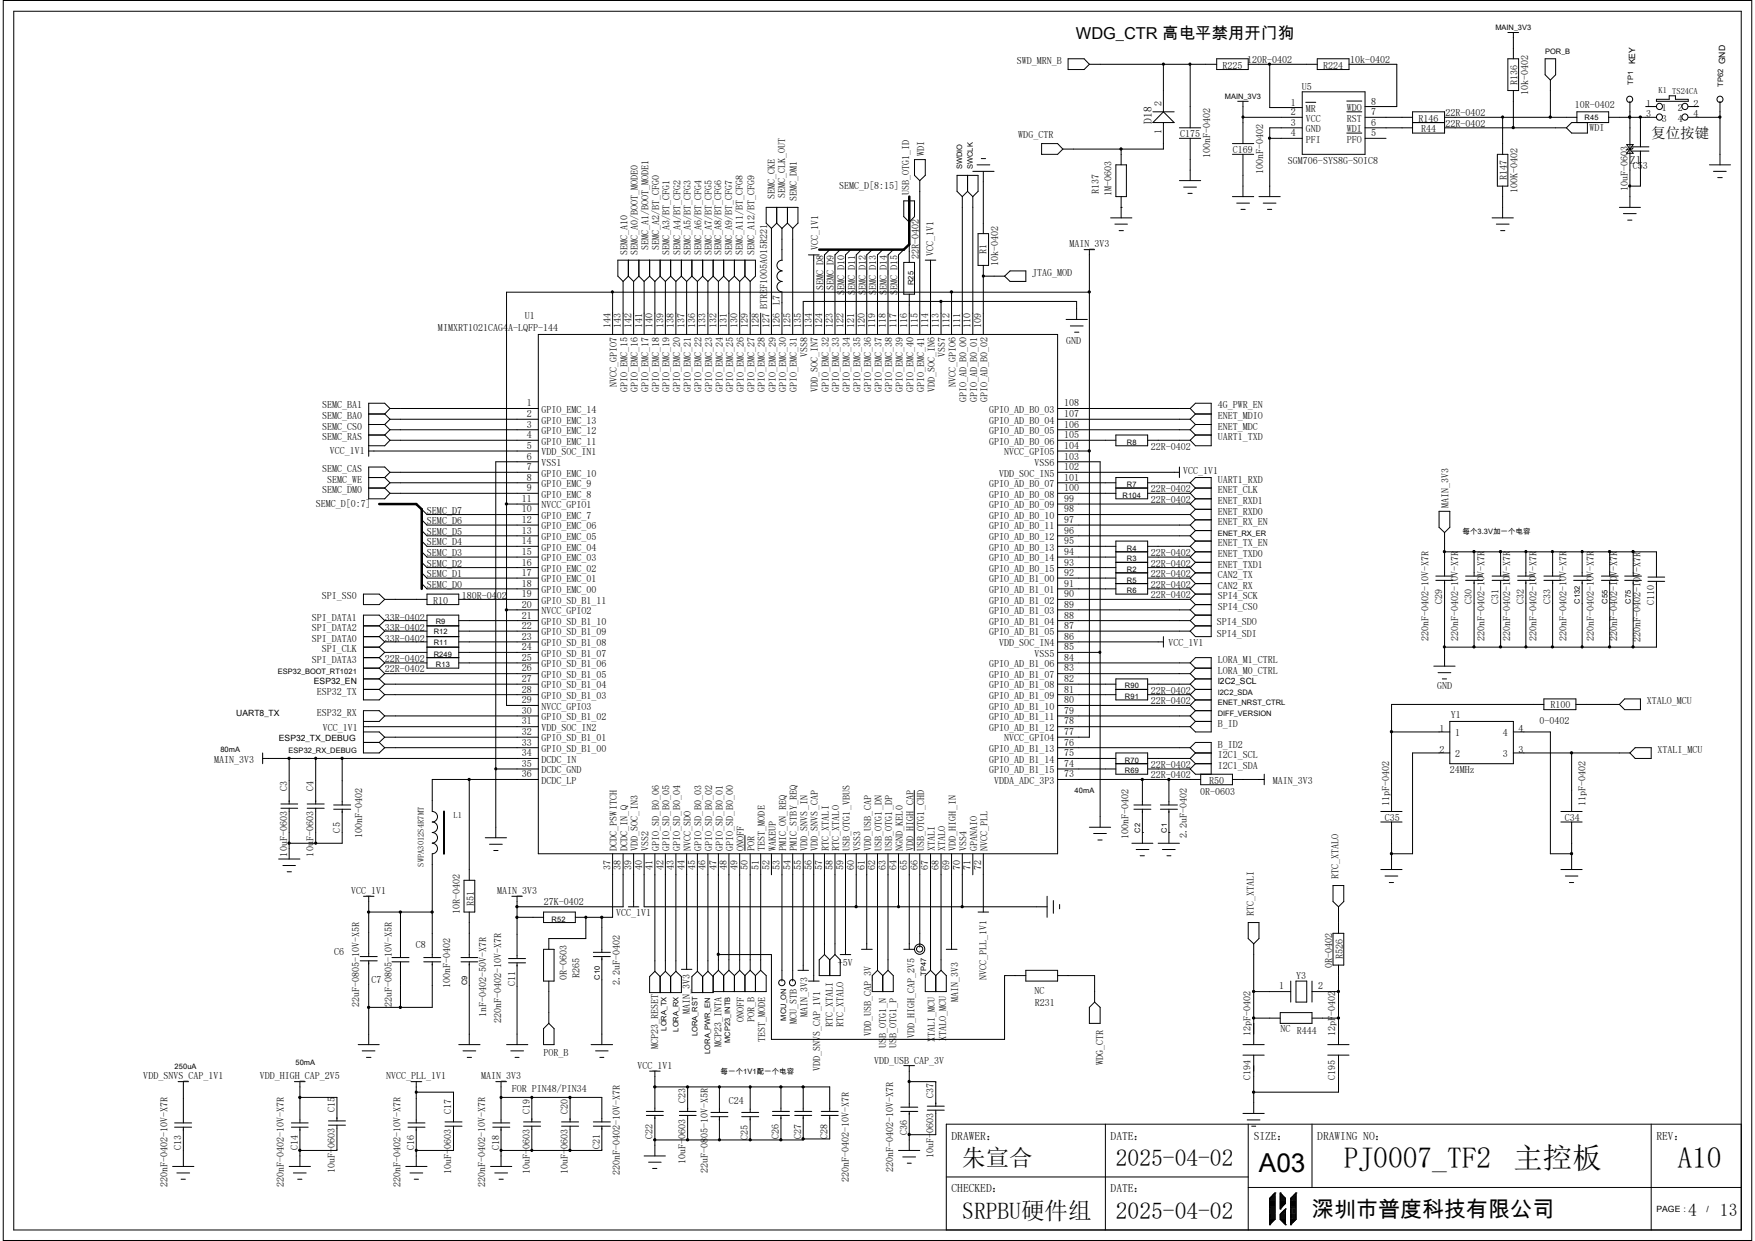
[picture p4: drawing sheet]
<svg xmlns="http://www.w3.org/2000/svg" width="297mm" height="210mm" viewBox="0 0 297 210" stroke-linecap="round" stroke-linejoin="round" font-family="sans-serif">
<defs><g id="words">
<g font-size="5">
<text x="227.4" y="197.7">PJ0007_TF2</text>
<text x="256.1" y="197.7">主控板</text>
<text x="283.9" y="197.7">A10</text>
</g>
<text font-size="4.4" x="213.1" y="198.3">A03</text>
<g font-size="4">
<text x="162.9" y="197.3">朱宣合</text>
<text x="188.8" y="197.3">2025-04-02</text>
<text x="162.9" y="206.3">SRPBU硬件组</text>
<text x="188.8" y="206.3">2025-04-02</text>
</g>
<text font-size="3.7" x="222" y="206">深圳市普度科技有限公司</text>
<g font-size="3">
<text x="285.7" y="205.9">4</text>
<text x="291.1" y="205.9">13</text>
</g>
<text font-size="2.8" x="182.1" y="6.5">WDG_CTR 高电平禁用开门狗</text>
<text font-size="2.5" x="279.4" y="23.4">复位按键</text>
<g font-size="1.9">
<text x="194.9" y="20.9" transform="rotate(-90 194.9 20.9)">D18</text>
<text x="275.8" y="27.8">Z1</text>
<text x="161" y="192.9">DRAWER：</text>
<text x="188" y="192.9">DATE：</text>
<text x="212.2" y="192.9">SIZE：</text>
<text x="222.9" y="192.9">DRAWING NO：</text>
<text x="280.3" y="192.9">REV：</text>
<text x="161" y="201.8">CHECKED：</text>
<text x="188" y="201.8">DATE：</text>
</g>
<g font-size="1.7">
<text x="172.1" y="10.9">SWD_MRN_B</text>
<text x="206.9" y="11.6">R225</text>
<text x="211.1" y="10.7">120R-0402</text>
<text x="223.9" y="11.6">R224</text>
<text x="228.5" y="10.7">10k-0402</text>
<text x="196.6" y="17.9" transform="rotate(-90 196.6 17.9)">2</text>
<text x="218.5" y="17.9">1</text>
<text x="220.3" y="15.2">U5</text>
<text x="232.1" y="17.7">8</text>
<text x="256.8" y="14.4" transform="rotate(-90 256.8 14.4)">R136</text>
<text x="258.6" y="16" transform="rotate(-90 258.6 16)">10k-0402</text>
<text x="172.3" y="23.4">WDG_CTR</text>
<text x="196.6" y="22.6" transform="rotate(-90 196.6 22.6)">1</text>
<text x="199.7" y="23.2">C175</text>
<text x="218.5" y="19.5">2</text>
<text x="218.5" y="21.3">3</text>
<text x="218.5" y="23.1">4</text>
<text x="221" y="18.9">MR</text>
<text x="221" y="20.6">VCC</text>
<text x="221" y="22.4">GND</text>
<text x="227.9" y="22.4">WDI</text>
<text x="227.9" y="20.6">RST</text>
<text x="227.9" y="18.8">WDO</text>
<text x="232.1" y="23.1">5</text>
<text x="232.1" y="21.3">6</text>
<text x="232.1" y="19.5">7</text>
<text x="240.1" y="20.6">R146</text>
<text x="240.5" y="22.4">R44</text>
<text x="244.6" y="21.5">22R-0402</text>
<text x="244.6" y="19.6">22R-0402</text>
<text x="266.5" y="18.2">10R-0402</text>
<text x="269" y="22.1">WDI</text>
<text x="278.6" y="18">1</text>
<text x="278.6" y="19.9">3</text>
<text x="281.2" y="18.8">1</text>
<text x="281.2" y="20.6">3</text>
<text x="283.9" y="18.8">2</text>
<text x="283.9" y="20.6">4</text>
<text x="286.6" y="18">2</text>
<text x="286.6" y="19.9">4</text>
<text x="156.4" y="26.3" transform="rotate(-90 156.4 26.3)">WDI</text>
<text x="204.8" y="26.8" transform="rotate(-90 204.8 26.8)">100nF-0402</text>
<text x="208.7" y="26">C169</text>
<text x="213.8" y="29.5" transform="rotate(-90 213.8 29.5)">100nF-0402</text>
<text x="218" y="27.7">SGM706-SYS8G-SOIC8</text>
<text x="221" y="24.1">PFI</text>
<text x="227.9" y="24.1">PFO</text>
<text x="276.4" y="28.6">C53</text>
<text x="131.1" y="33.6" transform="rotate(-90 131.1 33.6)">SEMC_CKE</text>
<text x="132.9" y="33.6" transform="rotate(-90 132.9 33.6)">SEMC_CLK_OUT</text>
<text x="134.8" y="34" transform="rotate(-90 134.8 34)">SEMC_DM1</text>
<text x="142" y="32">SEMC_D[8:15]</text>
<text x="153.9" y="32.9" transform="rotate(-90 153.9 32.9)">USB_OTG1_ID</text>
<text x="186" y="32.9" transform="rotate(-90 186 32.9)">R137</text>
<text x="188.1" y="33.2" transform="rotate(-90 188.1 33.2)">1M-0603</text>
<text x="255" y="30.5" transform="rotate(-90 255 30.5)">R147</text>
<text x="256.8" y="32.6" transform="rotate(-90 256.8 32.6)">100K-0402</text>
<text x="275.5" y="32.4" transform="rotate(-90 275.5 32.4)">10uF-0603</text>
<text x="181" y="41.9">MAIN_3V3</text>
<text x="106.2" y="43.1" transform="rotate(-90 106.2 43.1)">SEMC_A10</text>
<text x="107.9" y="43.1" transform="rotate(-90 107.9 43.1)">SEMC_A0/BOOT_MODE0</text>
<text x="109.7" y="42.2" transform="rotate(-90 109.7 42.2)">SEMC_A1/BOOT_MODE1</text>
<text x="111.5" y="42.4" transform="rotate(-90 111.5 42.4)">SEMC_A2/BT_CFG0</text>
<text x="113.3" y="43.1" transform="rotate(-90 113.3 43.1)">SEMC_A3/BT_CFG1</text>
<text x="115.1" y="43.1" transform="rotate(-90 115.1 43.1)">SEMC_A4/BT_CFG2</text>
<text x="116.9" y="43.1" transform="rotate(-90 116.9 43.1)">SEMC_A5/BT_CFG3</text>
<text x="118.7" y="43.1" transform="rotate(-90 118.7 43.1)">SEMC_A6/BT_CFG4</text>
<text x="120.5" y="43.1" transform="rotate(-90 120.5 43.1)">SEMC_A7/BT_CFG5</text>
<text x="122.1" y="43.1" transform="rotate(-90 122.1 43.1)">SEMC_A8/BT_CFG6</text>
<text x="123.9" y="43.1" transform="rotate(-90 123.9 43.1)">SEMC_A9/BT_CFG7</text>
<text x="125.7" y="43.1" transform="rotate(-90 125.7 43.1)">SEMC_A11/BT_CFG8</text>
<text x="127.7" y="43.1" transform="rotate(-90 127.7 43.1)">SEMC_A12/BT_CFG9</text>
<text x="138.5" y="42.3" transform="rotate(-90 138.5 42.3)">VCC_1V1</text>
<text x="155.5" y="43.9" transform="rotate(-90 155.5 43.9)">22R-0402</text>
<text x="158" y="43.3" transform="rotate(-90 158 43.3)">VCC_1V1</text>
<text x="167" y="42.9" transform="rotate(-90 167 42.9)">R1</text>
<text x="168.9" y="45.1" transform="rotate(-90 168.9 45.1)">10k-0402</text>
<text x="174.7" y="46.7">JTAG_MOD</text>
<text x="132" y="51.7" transform="rotate(-90 132 51.7)">L7</text>
<text x="139.4" y="49.1" transform="rotate(-90 139.4 49.1)">SEMC_D8</text>
<text x="141.1" y="49.1" transform="rotate(-90 141.1 49.1)">SEMC_D9</text>
<text x="142.9" y="49.9" transform="rotate(-90 142.9 49.9)">SEMC_D10</text>
<text x="144.7" y="49.9" transform="rotate(-90 144.7 49.9)">SEMC_D11</text>
<text x="146.5" y="49.9" transform="rotate(-90 146.5 49.9)">SEMC_D12</text>
<text x="148.3" y="49.9" transform="rotate(-90 148.3 49.9)">SEMC_D13</text>
<text x="150.1" y="49.9" transform="rotate(-90 150.1 49.9)">SEMC_D14</text>
<text x="151.9" y="49.9" transform="rotate(-90 151.9 49.9)">SEMC_D15</text>
<text x="74.1" y="56.1">MIMXRT1021CAG4A-LQFP-144</text>
<text x="88.8" y="54.1">U1</text>
<text x="103.3" y="55.5" transform="rotate(-90 103.3 55.5)">144</text>
<text x="105.1" y="55.5" transform="rotate(-90 105.1 55.5)">143</text>
<text x="106.9" y="55.5" transform="rotate(-90 106.9 55.5)">142</text>
<text x="108.7" y="55.5" transform="rotate(-90 108.7 55.5)">141</text>
<text x="110.5" y="55.5" transform="rotate(-90 110.5 55.5)">140</text>
<text x="112.3" y="55.5" transform="rotate(-90 112.3 55.5)">139</text>
<text x="114" y="55.5" transform="rotate(-90 114 55.5)">138</text>
<text x="115.9" y="55.5" transform="rotate(-90 115.9 55.5)">137</text>
<text x="117.6" y="55.5" transform="rotate(-90 117.6 55.5)">136</text>
<text x="119.4" y="55.5" transform="rotate(-90 119.4 55.5)">133</text>
<text x="121.2" y="55.5" transform="rotate(-90 121.2 55.5)">132</text>
<text x="123" y="55.5" transform="rotate(-90 123 55.5)">131</text>
<text x="124.8" y="55.5" transform="rotate(-90 124.8 55.5)">130</text>
<text x="126.6" y="55.5" transform="rotate(-90 126.6 55.5)">129</text>
<text x="128.4" y="55.5" transform="rotate(-90 128.4 55.5)">128</text>
<text x="130.2" y="55.5" transform="rotate(-90 130.2 55.5)">127 BTREF1005A015R221</text>
<text x="132" y="55.5" transform="rotate(-90 132 55.5)">126</text>
<text x="133.8" y="55.5" transform="rotate(-90 133.8 55.5)">125</text>
<text x="135.6" y="55.5" transform="rotate(-90 135.6 55.5)">135</text>
<text x="137.4" y="55.5" transform="rotate(-90 137.4 55.5)">134</text>
<text x="139.2" y="55.5" transform="rotate(-90 139.2 55.5)">124</text>
<text x="140.9" y="55.5" transform="rotate(-90 140.9 55.5)">123</text>
<text x="142.7" y="55.5" transform="rotate(-90 142.7 55.5)">122</text>
<text x="144.6" y="55.5" transform="rotate(-90 144.6 55.5)">121</text>
<text x="146.3" y="55.5" transform="rotate(-90 146.3 55.5)">120</text>
<text x="148.1" y="55.5" transform="rotate(-90 148.1 55.5)">119</text>
<text x="149.9" y="55.5" transform="rotate(-90 149.9 55.5)">118</text>
<text x="151.7" y="55.5" transform="rotate(-90 151.7 55.5)">117</text>
<text x="153.5" y="55.5" transform="rotate(-90 153.5 55.5)">116</text>
<text x="155.3" y="55.5" transform="rotate(-90 155.3 55.5)">115</text>
<text x="157.1" y="55.5" transform="rotate(-90 157.1 55.5)">114</text>
<text x="158.9" y="55.5" transform="rotate(-90 158.9 55.5)">113</text>
<text x="160.7" y="55.5" transform="rotate(-90 160.7 55.5)">112</text>
<text x="162.5" y="55.5" transform="rotate(-90 162.5 55.5)">111</text>
<text x="164.3" y="55.5" transform="rotate(-90 164.3 55.5)">110</text>
<text x="166.1" y="55.5" transform="rotate(-90 166.1 55.5)">109</text>
<text x="180.4" y="58.2">GND</text>
<text x="104.4" y="65.6" transform="rotate(-90 104.4 65.6)">NVCC_GPIO7</text>
<text x="136.7" y="60.5" transform="rotate(-90 136.7 60.5)">VSS8</text>
<text x="160" y="60.5" transform="rotate(-90 160 60.5)">VSS7</text>
<text x="161.8" y="65.6" transform="rotate(-90 161.8 65.6)">NVCC_GPIO6</text>
<text x="54.5" y="69.1">SEMC_BA1</text>
<text x="54.5" y="71">SEMC_BA0</text>
<text x="89.2" y="68.8">1</text>
<text x="89.2" y="70.6">2</text>
<text x="91.7" y="69.8">GPIO_EMC_14</text>
<text x="91.7" y="71.7">GPIO_EMC_13</text>
<text x="106.2" y="66.4" transform="rotate(-90 106.2 66.4)">GPIO_EMC_15</text>
<text x="107.9" y="66.4" transform="rotate(-90 107.9 66.4)">GPIO_EMC_16</text>
<text x="109.7" y="66.4" transform="rotate(-90 109.7 66.4)">GPIO_EMC_17</text>
<text x="111.5" y="66.4" transform="rotate(-90 111.5 66.4)">GPIO_EMC_18</text>
<text x="113.3" y="66.4" transform="rotate(-90 113.3 66.4)">GPIO_EMC_19</text>
<text x="115.1" y="66.4" transform="rotate(-90 115.1 66.4)">GPIO_EMC_20</text>
<text x="116.9" y="66.4" transform="rotate(-90 116.9 66.4)">GPIO_EMC_21</text>
<text x="118.7" y="66.4" transform="rotate(-90 118.7 66.4)">GPIO_EMC_22</text>
<text x="120.5" y="66.4" transform="rotate(-90 120.5 66.4)">GPIO_EMC_23</text>
<text x="122.3" y="66.4" transform="rotate(-90 122.3 66.4)">GPIO_EMC_24</text>
<text x="124.1" y="66.4" transform="rotate(-90 124.1 66.4)">GPIO_EMC_25</text>
<text x="125.9" y="66.4" transform="rotate(-90 125.9 66.4)">GPIO_EMC_26</text>
<text x="127.7" y="66.4" transform="rotate(-90 127.7 66.4)">GPIO_EMC_27</text>
<text x="129.5" y="66.4" transform="rotate(-90 129.5 66.4)">GPIO_EMC_28</text>
<text x="131.3" y="66.4" transform="rotate(-90 131.3 66.4)">GPIO_EMC_29</text>
<text x="133.1" y="66.4" transform="rotate(-90 133.1 66.4)">GPIO_EMC_30</text>
<text x="134.9" y="66.4" transform="rotate(-90 134.9 66.4)">GPIO_EMC_31</text>
<text x="138.4" y="66.4" transform="rotate(-90 138.4 66.4)">VDD_SOC_IN7</text>
<text x="140.2" y="66.4" transform="rotate(-90 140.2 66.4)">GPIO_EMC_32</text>
<text x="142" y="66.4" transform="rotate(-90 142 66.4)">GPIO_EMC_33</text>
<text x="143.8" y="66.4" transform="rotate(-90 143.8 66.4)">GPIO_EMC_34</text>
<text x="145.6" y="66.4" transform="rotate(-90 145.6 66.4)">GPIO_EMC_35</text>
<text x="147.4" y="66.4" transform="rotate(-90 147.4 66.4)">GPIO_EMC_36</text>
<text x="149.2" y="66.4" transform="rotate(-90 149.2 66.4)">GPIO_EMC_37</text>
<text x="151" y="66.4" transform="rotate(-90 151 66.4)">GPIO_EMC_38</text>
<text x="152.8" y="66.4" transform="rotate(-90 152.8 66.4)">GPIO_EMC_39</text>
<text x="154.6" y="66.4" transform="rotate(-90 154.6 66.4)">GPIO_EMC_40</text>
<text x="156.4" y="66.4" transform="rotate(-90 156.4 66.4)">GPIO_EMC_41</text>
<text x="158.2" y="66.4" transform="rotate(-90 158.2 66.4)">VDD_SOC_IN6</text>
<text x="163.6" y="68.1" transform="rotate(-90 163.6 68.1)">GPIO_AD_B0_00</text>
<text x="165.4" y="68.1" transform="rotate(-90 165.4 68.1)">GPIO_AD_B0_01</text>
<text x="167.1" y="68.1" transform="rotate(-90 167.1 68.1)">GPIO_AD_B0_02</text>
<text x="167.4" y="71.7">GPIO_AD_B0_04</text>
<text x="167.4" y="69.8">GPIO_AD_B0_03</text>
<text x="180.1" y="70.6">107</text>
<text x="180.1" y="68.8">108</text>
<text x="206.1" y="71">ENET_MDIO</text>
<text x="206.1" y="69.1">4G_PWR_EN</text>
<text x="54.5" y="72.7">SEMC_CS0</text>
<text x="54.5" y="74.5">SEMC_RAS</text>
<text x="55.8" y="76.9">VCC_1V1</text>
<text x="89.2" y="72.4">3</text>
<text x="89.2" y="74.2">4</text>
<text x="89.2" y="76">5</text>
<text x="89.2" y="77.8">6</text>
<text x="91.7" y="73.4">GPIO_EMC_12</text>
<text x="91.7" y="75.2">GPIO_EMC_11</text>
<text x="91.7" y="77">VDD_SOC_IN1</text>
<text x="167.4" y="75.2">GPIO_AD_B0_06</text>
<text x="167.4" y="73.4">GPIO_AD_B0_05</text>
<text x="170" y="77">NVCC_GPIO5</text>
<text x="180.1" y="77.8">103</text>
<text x="180.1" y="76">104</text>
<text x="180.1" y="74.2">105</text>
<text x="180.1" y="72.4">106</text>
<text x="194.8" y="76.2">22R-0402</text>
<text x="206.1" y="72.7">ENET_MDC</text>
<text x="206.1" y="74.5">UART1_TXD</text>
<text x="54.5" y="79.9">SEMC_CAS</text>
<text x="54.5" y="83.5">SEMC_DM0</text>
<text x="55.4" y="81.7">SEMC_WE</text>
<text x="89.2" y="79.5">7</text>
<text x="89.2" y="81.4">8</text>
<text x="89.2" y="83.1">9</text>
<text x="91.7" y="78.9">VSS1</text>
<text x="91.7" y="80.6">GPIO_EMC_10</text>
<text x="91.7" y="82.4">GPIO_EMC_9</text>
<text x="167.4" y="82.4">GPIO_AD_B0_07</text>
<text x="169.1" y="80.6">VDD_SOC_IN5</text>
<text x="175" y="78.9">VSS6</text>
<text x="180.1" y="83.1">100</text>
<text x="180.1" y="81.4">101</text>
<text x="180.1" y="79.5">102</text>
<text x="194.8" y="83.3">22R-0402</text>
<text x="200.2" y="80.3">VCC_1V1</text>
<text x="206.1" y="83.5">ENET_CLK</text>
<text x="206.1" y="81.7">UART1_RXD</text>
<text x="53.4" y="85.8">SEMC_D[0:7]</text>
<text x="72.3" y="88.7">SEMC_D6</text>
<text x="72.3" y="86.9">SEMC_D7</text>
<text x="88.3" y="86.7">10</text>
<text x="88.3" y="84.9">11</text>
<text x="88.3" y="88.5">12</text>
<text x="91.7" y="84.2">GPIO_EMC_8</text>
<text x="91.7" y="87.8">GPIO_EMC_7</text>
<text x="91.7" y="86">NVCC_GPIO1</text>
<text x="91.7" y="89.6">GPIO_EMC_06</text>
<text x="167.4" y="89.6">GPIO_AD_B0_11</text>
<text x="167.4" y="87.8">GPIO_AD_B0_10</text>
<text x="167.4" y="86">GPIO_AD_B0_09</text>
<text x="167.4" y="84.2">GPIO_AD_B0_08</text>
<text x="180.1" y="88.5">97</text>
<text x="180.1" y="86.7">98</text>
<text x="180.1" y="84.9">99</text>
<text x="194.8" y="85.1">22R-0402</text>
<text x="206.1" y="88.9">ENET_RX_EN</text>
<text x="206.1" y="87.1">ENET_RXD0</text>
<text x="206.1" y="85.3">ENET_RXD1</text>
<text x="245.1" y="86" transform="rotate(-90 245.1 86)">MAIN_3V3</text>
<text x="72.3" y="95.9">SEMC_D2</text>
<text x="72.3" y="94.1">SEMC_D3</text>
<text x="72.3" y="92.3">SEMC_D4</text>
<text x="72.3" y="90.5">SEMC_D5</text>
<text x="88.3" y="90.3">13</text>
<text x="88.3" y="92.1">14</text>
<text x="88.3" y="93.9">15</text>
<text x="88.3" y="95.7">16</text>
<text x="91.7" y="91.4">GPIO_EMC_05</text>
<text x="91.7" y="93.2">GPIO_EMC_04</text>
<text x="91.7" y="95">GPIO_EMC_03</text>
<text x="167.4" y="95">GPIO_AD_B0_14</text>
<text x="167.4" y="93.2">GPIO_AD_B0_13</text>
<text x="167.4" y="91.4">GPIO_AD_B0_12</text>
<text x="180.1" y="95.7">93</text>
<text x="180.1" y="93.9">94</text>
<text x="180.1" y="92.1">95</text>
<text x="180.1" y="90.3">96</text>
<text x="194.8" y="94.1">22R-0402</text>
<text x="194.8" y="95.9">22R-0402</text>
<text x="206.1" y="94.3">ENET_TXD0</text>
<text x="206.1" y="92.5">ENET_TX_EN</text>
<text x="54.5" y="101.4">SPI_SS0</text>
<text x="72.3" y="99.5">SEMC_D0</text>
<text x="72.3" y="97.7">SEMC_D1</text>
<text x="78.1" y="101.4">180R-0402</text>
<text x="88.3" y="97.5">17</text>
<text x="88.3" y="99.3">18</text>
<text x="88.3" y="101">19</text>
<text x="91.7" y="96.8">GPIO_EMC_02</text>
<text x="91.7" y="98.6">GPIO_EMC_01</text>
<text x="91.7" y="100.4">GPIO_EMC_00</text>
<text x="167.4" y="100.4">GPIO_AD_B1_01</text>
<text x="167.4" y="98.6">GPIO_AD_B1_00</text>
<text x="167.4" y="96.8">GPIO_AD_B0_15</text>
<text x="180.1" y="101">90</text>
<text x="180.1" y="99.3">91</text>
<text x="180.1" y="97.5">92</text>
<text x="194.8" y="97.7">22R-0402</text>
<text x="194.8" y="99.4">22R-0402</text>
<text x="194.8" y="101.3">22R-0402</text>
<text x="206.1" y="97.8">CAN2_TX</text>
<text x="206.1" y="99.7">CAN2_RX</text>
<text x="206.1" y="96.1">ENET_TXD1</text>
<text x="206.1" y="101.4">SPI4_SCK</text>
<text x="52.8" y="105">SPI_DATA1</text>
<text x="52.8" y="106.8">SPI_DATA2</text>
<text x="65.1" y="105">33R-0402</text>
<text x="65.1" y="106.8">33R-0402</text>
<text x="73.3" y="102.2">R10</text>
<text x="88.3" y="102.9">20</text>
<text x="88.3" y="104.7">21</text>
<text x="88.3" y="106.5">22</text>
<text x="91.7" y="102.2">GPIO_SD_B1_11</text>
<text x="91.7" y="103.9">NVCC_GPIO2</text>
<text x="91.7" y="105.7">GPIO_SD_B1_10</text>
<text x="91.7" y="107.5">GPIO_SD_B1_09</text>
<text x="167.4" y="107.5">GPIO_AD_B1_05</text>
<text x="167.4" y="105.7">GPIO_AD_B1_04</text>
<text x="167.4" y="103.9">GPIO_AD_B1_03</text>
<text x="167.4" y="102.2">GPIO_AD_B1_02</text>
<text x="180.1" y="106.5">87</text>
<text x="180.1" y="104.7">88</text>
<text x="180.1" y="102.9">89</text>
<text x="205.9" y="107.7">SPI4_SDI</text>
<text x="205.9" y="105.7">SPI4_SDO</text>
<text x="206.1" y="103.2">SPI4_CS0</text>
<text x="244.1" y="102.2" transform="rotate(-90 244.1 102.2)">C29</text>
<text x="249.1" y="102.2" transform="rotate(-90 249.1 102.2)">C30</text>
<text x="253.6" y="102.2" transform="rotate(-90 253.6 102.2)">C31</text>
<text x="257.9" y="102.2" transform="rotate(-90 257.9 102.2)">C32</text>
<text x="262.4" y="102.2" transform="rotate(-90 262.4 102.2)">C33</text>
<text x="279.9" y="102.3" transform="rotate(-90 279.9 102.3)">C110</text>
<text x="52.8" y="108.6">SPI_DATA0</text>
<text x="52.8" y="112.2">SPI_DATA3</text>
<text x="54.5" y="110.4">SPI_CLK</text>
<text x="65.1" y="113.8">22R-0402</text>
<text x="65.1" y="108.6">33R-0402</text>
<text x="65.1" y="112">22R-0402</text>
<text x="88.3" y="108.2">23</text>
<text x="88.3" y="110">24</text>
<text x="88.3" y="111.8">25</text>
<text x="88.3" y="113.6">26</text>
<text x="91.7" y="109.3">GPIO_SD_B1_08</text>
<text x="91.7" y="111.1">GPIO_SD_B1_07</text>
<text x="91.7" y="112.9">GPIO_SD_B1_06</text>
<text x="167.4" y="112.9">GPIO_AD_B1_06</text>
<text x="169.1" y="109.3">VDD_SOC_IN4</text>
<text x="175" y="111.1">VSS5</text>
<text x="180.1" y="113.6">83</text>
<text x="180.1" y="111.8">84</text>
<text x="180.1" y="110">85</text>
<text x="180.1" y="108.2">86</text>
<text x="197.7" y="109.3">VCC_1V1</text>
<text x="206.1" y="112.2">LORA_M1_CTRL</text>
<text x="241.8" y="108.4" transform="rotate(-90 241.8 108.4)">220nF-0402-10V-X7R</text>
<text x="246.8" y="108.4" transform="rotate(-90 246.8 108.4)">220nF-0402-10V-X7R</text>
<text x="251.2" y="108.4" transform="rotate(-90 251.2 108.4)">220nF-0402-10V-X7R</text>
<text x="255.6" y="108.4" transform="rotate(-90 255.6 108.4)">220nF-0402-10V-X7R</text>
<text x="260.1" y="108.4" transform="rotate(-90 260.1 108.4)">220nF-0402-10V-X7R</text>
<text x="265.1" y="108.4" transform="rotate(-90 265.1 108.4)">220nF-0402-10V-X7R</text>
<text x="269.7" y="108.4" transform="rotate(-90 269.7 108.4)">220nF-0402-10V-X7R</text>
<text x="273.7" y="108.4" transform="rotate(-90 273.7 108.4)">220nF-0402-10V-X7R</text>
<text x="277.6" y="108.6" transform="rotate(-90 277.6 108.6)">220nF-0402-10V-X7R</text>
<text x="53.6" y="117.6">ESP32_TX</text>
<text x="88.3" y="115.4">27</text>
<text x="88.3" y="117.2">28</text>
<text x="88.3" y="119">29</text>
<text x="91.7" y="114.7">GPIO_SD_B1_05</text>
<text x="91.7" y="116.5">GPIO_SD_B1_04</text>
<text x="91.7" y="118.3">GPIO_SD_B1_03</text>
<text x="167.4" y="118.3">GPIO_AD_B1_09</text>
<text x="167.4" y="116.5">GPIO_AD_B1_08</text>
<text x="167.4" y="114.7">GPIO_AD_B1_07</text>
<text x="180.1" y="119">80</text>
<text x="180.1" y="117.2">81</text>
<text x="180.1" y="115.4">82</text>
<text x="194.8" y="117.4">22R-0402</text>
<text x="194.8" y="119.2">22R-0402</text>
<text x="206.1" y="114">LORA_M0_CTRL</text>
<text x="243.2" y="116.7">GND</text>
<text x="262.4" y="119.9">R100</text>
<text x="278.7" y="119.2">XTALO_MCU</text>
<text x="53.6" y="121.2">ESP32_RX</text>
<text x="54.6" y="123.7">VCC_1V1</text>
<text x="88.3" y="120.8">30</text>
<text x="88.3" y="122.6">31</text>
<text x="88.3" y="124.4">32</text>
<text x="91.7" y="120.1">NVCC_GPIO3</text>
<text x="91.7" y="121.9">GPIO_SD_B1_02</text>
<text x="91.7" y="123.7">VDD_SOC_IN2</text>
<text x="91.7" y="125.5">GPIO_SD_B1_01</text>
<text x="167.4" y="123.7">GPIO_AD_B1_12</text>
<text x="167.4" y="121.9">GPIO_AD_B1_11</text>
<text x="167.4" y="120.1">GPIO_AD_B1_10</text>
<text x="170" y="125.5">NVCC_GPIO4</text>
<text x="180.1" y="124.4">77</text>
<text x="180.1" y="122.6">78</text>
<text x="180.1" y="120.8">79</text>
<text x="206.1" y="123">B_ID</text>
<text x="243.6" y="123.9">1</text>
<text x="245.5" y="121.5">Y1</text>
<text x="246.3" y="124.6">1</text>
<text x="254.3" y="124.6">4</text>
<text x="257" y="123.9">4</text>
<text x="260.6" y="122.6">0-0402</text>
<text x="36.2" y="129.1">MAIN_3V3</text>
<text x="88.3" y="126.2">33</text>
<text x="88.3" y="128">34</text>
<text x="88.3" y="129.8">35</text>
<text x="88.3" y="131.6">36</text>
<text x="91.7" y="127.3">GPIO_SD_B1_00</text>
<text x="91.7" y="129.1">DCDC_IN</text>
<text x="91.7" y="130.9">DCDC_GND</text>
<text x="167.4" y="130.9">GPIO_AD_B1_15</text>
<text x="167.4" y="129.1">GPIO_AD_B1_14</text>
<text x="167.4" y="127.3">GPIO_AD_B1_13</text>
<text x="180.1" y="131.6">73</text>
<text x="180.1" y="129.8">74</text>
<text x="180.1" y="128">75</text>
<text x="180.1" y="126.2">76</text>
<text x="194.8" y="130">22R-0402</text>
<text x="194.8" y="131.7">22R-0402</text>
<text x="206.1" y="126.5">B_ID2</text>
<text x="206.1" y="130.1">I2C1_SDA</text>
<text x="206.1" y="128.4">I2C1_SCL</text>
<text x="243.6" y="127.4">2</text>
<text x="245.4" y="130.9">24MHz</text>
<text x="246.3" y="128.1">2</text>
<text x="254.3" y="128.1">3</text>
<text x="257" y="127.4">3</text>
<text x="280.5" y="127.4">XTALI_MCU</text>
<text x="48.6" y="133.8" transform="rotate(-90 48.6 133.8)">C3</text>
<text x="53" y="133.8" transform="rotate(-90 53 133.8)">C4</text>
<text x="91.7" y="132.6">DCDC_LP</text>
<text x="168.3" y="132.6">VDDA_ADC_3P3</text>
<text x="203.1" y="134.6">0R-0603</text>
<text x="204.6" y="132.6">R50</text>
<text x="215.4" y="132.6">MAIN_3V3</text>
<text x="235.1" y="136.4" transform="rotate(-90 235.1 136.4)">11pF-0402</text>
<text x="268.3" y="136.4" transform="rotate(-90 268.3 136.4)">11pF-0402</text>
<text x="57.6" y="140.9" transform="rotate(-90 57.6 140.9)">C5</text>
<text x="61.3" y="141.8" transform="rotate(-90 61.3 141.8)">100nF-0402</text>
<text x="104.4" y="143.9" transform="rotate(-90 104.4 143.9)">DCDC_PSWITCH</text>
<text x="106.2" y="143.9" transform="rotate(-90 106.2 143.9)">DCDC_IN_Q</text>
<text x="107.9" y="143.9" transform="rotate(-90 107.9 143.9)">VDD_SOC_IN3</text>
<text x="109.7" y="143.9" transform="rotate(-90 109.7 143.9)">VSS2</text>
<text x="111.5" y="143.9" transform="rotate(-90 111.5 143.9)">GPIO_SD_B0_06</text>
<text x="113.3" y="143.9" transform="rotate(-90 113.3 143.9)">GPIO_SD_B0_05</text>
<text x="115.1" y="143.9" transform="rotate(-90 115.1 143.9)">GPIO_SD_B0_04</text>
<text x="116.9" y="143.9" transform="rotate(-90 116.9 143.9)">NVCC_SDO</text>
<text x="118.7" y="143.9" transform="rotate(-90 118.7 143.9)">GPIO_SD_B0_03</text>
<text x="120.5" y="143.9" transform="rotate(-90 120.5 143.9)">GPIO_SD_B0_02</text>
<text x="122.3" y="143.9" transform="rotate(-90 122.3 143.9)">GPIO_SD_B0_01</text>
<text x="124.1" y="143.9" transform="rotate(-90 124.1 143.9)">GPIO_SD_B0_00</text>
<text x="125.9" y="143.9" transform="rotate(-90 125.9 143.9)">ONOFF</text>
<text x="127.7" y="143.9" transform="rotate(-90 127.7 143.9)">POR</text>
<text x="129.5" y="143.9" transform="rotate(-90 129.5 143.9)">TEST_MODE</text>
<text x="131.3" y="143.9" transform="rotate(-90 131.3 143.9)">WAKEUP</text>
<text x="133.1" y="143.9" transform="rotate(-90 133.1 143.9)">PMIC_ON_REQ</text>
<text x="134.9" y="143.9" transform="rotate(-90 134.9 143.9)">PMIC_STBY_REQ</text>
<text x="136.7" y="143.9" transform="rotate(-90 136.7 143.9)">VDD_SNVS_IN</text>
<text x="138.4" y="143.9" transform="rotate(-90 138.4 143.9)">VDD_SNVS_CAP</text>
<text x="140.2" y="143.9" transform="rotate(-90 140.2 143.9)">RTC_XTALI</text>
<text x="142" y="143.9" transform="rotate(-90 142 143.9)">RTC_XTALO</text>
<text x="143.8" y="143.9" transform="rotate(-90 143.8 143.9)">USB_OTG1_VBUS</text>
<text x="145.6" y="143.9" transform="rotate(-90 145.6 143.9)">VSS3</text>
<text x="147.4" y="143.9" transform="rotate(-90 147.4 143.9)">VDD_USB_CAP</text>
<text x="149.2" y="143.9" transform="rotate(-90 149.2 143.9)">USB_OTG1_DN</text>
<text x="151" y="143.9" transform="rotate(-90 151 143.9)">USB_OTG1_DP</text>
<text x="152.8" y="143.9" transform="rotate(-90 152.8 143.9)">NGND_KEL0</text>
<text x="154.6" y="143.9" transform="rotate(-90 154.6 143.9)">VDD_HIGH_CAP</text>
<text x="156.4" y="143.9" transform="rotate(-90 156.4 143.9)">USB_OTG1_CHD</text>
<text x="158.2" y="143.9" transform="rotate(-90 158.2 143.9)">XTALI</text>
<text x="160" y="143.9" transform="rotate(-90 160 143.9)">XTALO</text>
<text x="161.8" y="143.9" transform="rotate(-90 161.8 143.9)">VDD_HIGH_IN</text>
<text x="163.6" y="143.9" transform="rotate(-90 163.6 143.9)">VSS4</text>
<text x="165.4" y="143.9" transform="rotate(-90 165.4 143.9)">GPANAIO</text>
<text x="167.1" y="143.9" transform="rotate(-90 167.1 143.9)">NVCC_PLL</text>
<text x="191" y="141.9" transform="rotate(-90 191 141.9)">100nF-0402</text>
<text x="200.9" y="141.8" transform="rotate(-90 200.9 141.8)">2.2uF-0402</text>
<text x="234.4" y="138.9">C35</text>
<text x="264.8" y="138.9">C34</text>
<text x="48.6" y="144.9" transform="rotate(-90 48.6 144.9)">10uF-0603</text>
<text x="53" y="144.9" transform="rotate(-90 53 144.9)">10uF-0603</text>
<text x="103.3" y="147.3" transform="rotate(-90 103.3 147.3)">37</text>
<text x="105.1" y="147.3" transform="rotate(-90 105.1 147.3)">38</text>
<text x="106.9" y="147.3" transform="rotate(-90 106.9 147.3)">39</text>
<text x="108.7" y="147.3" transform="rotate(-90 108.7 147.3)">40</text>
<text x="110.5" y="147.3" transform="rotate(-90 110.5 147.3)">41</text>
<text x="112.3" y="147.3" transform="rotate(-90 112.3 147.3)">42</text>
<text x="114" y="147.3" transform="rotate(-90 114 147.3)">43</text>
<text x="115.9" y="147.3" transform="rotate(-90 115.9 147.3)">44</text>
<text x="117.6" y="147.3" transform="rotate(-90 117.6 147.3)">45</text>
<text x="119.4" y="147.3" transform="rotate(-90 119.4 147.3)">46</text>
<text x="121.2" y="147.3" transform="rotate(-90 121.2 147.3)">47</text>
<text x="123" y="147.3" transform="rotate(-90 123 147.3)">48</text>
<text x="124.8" y="147.3" transform="rotate(-90 124.8 147.3)">49</text>
<text x="126.6" y="147.3" transform="rotate(-90 126.6 147.3)">50</text>
<text x="128.4" y="147.3" transform="rotate(-90 128.4 147.3)">51</text>
<text x="130.2" y="147.3" transform="rotate(-90 130.2 147.3)">52</text>
<text x="132" y="147.3" transform="rotate(-90 132 147.3)">53</text>
<text x="133.8" y="147.3" transform="rotate(-90 133.8 147.3)">54</text>
<text x="135.6" y="147.3" transform="rotate(-90 135.6 147.3)">55</text>
<text x="137.4" y="147.3" transform="rotate(-90 137.4 147.3)">56</text>
<text x="139.2" y="147.3" transform="rotate(-90 139.2 147.3)">57</text>
<text x="140.9" y="147.3" transform="rotate(-90 140.9 147.3)">58</text>
<text x="142.7" y="147.3" transform="rotate(-90 142.7 147.3)">59</text>
<text x="144.6" y="147.3" transform="rotate(-90 144.6 147.3)">60</text>
<text x="146.3" y="147.3" transform="rotate(-90 146.3 147.3)">61</text>
<text x="148.1" y="147.3" transform="rotate(-90 148.1 147.3)">62</text>
<text x="149.9" y="147.3" transform="rotate(-90 149.9 147.3)">63</text>
<text x="151.7" y="147.3" transform="rotate(-90 151.7 147.3)">64</text>
<text x="153.5" y="147.3" transform="rotate(-90 153.5 147.3)">65</text>
<text x="155.3" y="147.3" transform="rotate(-90 155.3 147.3)">66</text>
<text x="157.1" y="147.3" transform="rotate(-90 157.1 147.3)">67</text>
<text x="158.9" y="147.3" transform="rotate(-90 158.9 147.3)">68</text>
<text x="160.7" y="147.3" transform="rotate(-90 160.7 147.3)">69</text>
<text x="162.5" y="147.3" transform="rotate(-90 162.5 147.3)">70</text>
<text x="164.3" y="147.3" transform="rotate(-90 164.3 147.3)">71</text>
<text x="166.1" y="147.3" transform="rotate(-90 166.1 147.3)">72</text>
<text x="226.5" y="148.8" transform="rotate(-90 226.5 148.8)">RTC_XTALO</text>
<text x="59.4" y="151.3">VCC_1V1</text>
<text x="77.8" y="154.7" transform="rotate(-90 77.8 154.7)">10R-0402</text>
<text x="80.2" y="153.3" transform="rotate(-90 80.2 153.3)">R51</text>
<text x="84.1" y="151.3">MAIN_3V3</text>
<text x="92" y="153.1">27K-0402</text>
<text x="104.3" y="155.1">VCC_1V1</text>
<text x="212.2" y="155.1" transform="rotate(-90 212.2 155.1)">RTC_XTALI</text>
<text x="56.6" y="161.5">C6</text>
<text x="70.4" y="160.4">C8</text>
<text x="62.9" y="166.4">C7</text>
<text x="76.2" y="167.3" transform="rotate(-90 76.2 167.3)">100nF-0402</text>
<text x="87.2" y="166.9" transform="rotate(-90 87.2 166.9)">C11</text>
<text x="95.9" y="165.9" transform="rotate(-90 95.9 165.9)">0R-0603</text>
<text x="98.1" y="165.6" transform="rotate(-90 98.1 165.6)">R265</text>
<text x="104.9" y="166.8" transform="rotate(-90 104.9 166.8)">2.2uF-0402</text>
<text x="141.8" y="163.5">+5V</text>
<text x="167" y="165.9" transform="rotate(-90 167 165.9)">NVCC_PLL_1V1</text>
<text x="216.5" y="167.4">1</text>
<text x="219.4" y="165.7">Y3</text>
<text x="223.1" y="167.4">2</text>
<text x="225.5" y="163.8" transform="rotate(-90 225.5 163.8)">0R-0402</text>
<text x="227.2" y="162.3" transform="rotate(-90 227.2 162.3)">R526</text>
<text x="60.8" y="170.5" transform="rotate(-90 60.8 170.5)">22uF-0805-10V-X5R</text>
<text x="66.3" y="170.5" transform="rotate(-90 66.3 170.5)">22uF-0805-10V-X5R</text>
<text x="82.3" y="172.1" transform="rotate(-90 82.3 172.1)">1nF-0402-50V-X7R</text>
<text x="84.8" y="173.2" transform="rotate(-90 84.8 173.2)">220nF-0402-10V-X7R</text>
<text x="116.8" y="171.5" transform="rotate(-90 116.8 171.5)">MAIN_3V3</text>
<text x="125.9" y="172.9" transform="rotate(-90 125.9 172.9)">ONOFF</text>
<text x="127.7" y="172.9" transform="rotate(-90 127.7 172.9)">POR_B</text>
<text x="134.8" y="173.3" transform="rotate(-90 134.8 173.3)">MCU_STB</text>
<text x="136.7" y="172.1" transform="rotate(-90 136.7 172.1)">MAIN_3V3</text>
<text x="141" y="173.8" transform="rotate(-90 141 173.8)">RTC_XTALI</text>
<text x="142.7" y="173.8" transform="rotate(-90 142.7 173.8)">RTC_XTALO</text>
<text x="162.1" y="169.6" transform="rotate(-90 162.1 169.6)">MAIN_3V3</text>
<text x="175.1" y="168.1">NC</text>
<text x="175.1" y="170.3">R231</text>
<text x="92" y="178.7">POR_B</text>
<text x="111.4" y="177.5" transform="rotate(-90 111.4 177.5)">MCP23_RESET</text>
<text x="122.1" y="177.2" transform="rotate(-90 122.1 177.2)">MCP23_INTA</text>
<text x="129.5" y="176.3" transform="rotate(-90 129.5 176.3)">TEST_MODE</text>
<text x="147.4" y="175.3" transform="rotate(-90 147.4 175.3)">VDD_USB_CAP_3V</text>
<text x="149.9" y="177.3" transform="rotate(-90 149.9 177.3)">USB_OTG1_N</text>
<text x="151.7" y="177.3" transform="rotate(-90 151.7 177.3)">USB_OTG1_P</text>
<text x="154.8" y="175.6" transform="rotate(-90 154.8 175.6)">VDD_HIGH_CAP_2V5</text>
<text x="158.2" y="176.3" transform="rotate(-90 158.2 176.3)">XTALI_MCU</text>
<text x="160.1" y="176.1" transform="rotate(-90 160.1 176.1)">XTALO_MCU</text>
<text x="211.6" y="175.3" transform="rotate(-90 211.6 175.3)">12pF-0402</text>
<text x="216.7" y="174.6">NC R444</text>
<text x="226" y="175.3" transform="rotate(-90 226 175.3)">12pF-0402</text>
<text x="24.3" y="182.7">VDD_SNVS_CAP_1V1</text>
<text x="44" y="182.7">VDD_HIGH_CAP_2V5</text>
<text x="65.4" y="182.7">NVCC_PLL_1V1</text>
<text x="81.4" y="182.7">MAIN_3V3</text>
<text x="86.6" y="184.8">FOR PIN48/PIN34</text>
<text x="107.9" y="180.9">VCC_1V1</text>
<text x="138.8" y="181.2" transform="rotate(-90 138.8 181.2)">VDD_SNVS_CAP_1V1</text>
<text x="148" y="180">VDD_USB_CAP_3V</text>
<text x="158" y="185.8" transform="rotate(-90 158 185.8)">C37</text>
<text x="186.7" y="180.2" transform="rotate(-90 186.7 180.2)">WDG_CTR</text>
<text x="211.6" y="182.8" transform="rotate(-90 211.6 182.8)">C194</text>
<text x="226" y="182.8" transform="rotate(-90 226 182.8)">C195</text>
<text x="56.7" y="188.3" transform="rotate(-90 56.7 188.3)">C15</text>
<text x="76.4" y="188.5" transform="rotate(-90 76.4 188.5)">C17</text>
<text x="89.7" y="188.5" transform="rotate(-90 89.7 188.5)">C19</text>
<text x="96.1" y="188.5" transform="rotate(-90 96.1 188.5)">C20</text>
<text x="116" y="186.7" transform="rotate(-90 116 186.7)">C23</text>
<text x="123.4" y="186.8">C24</text>
<text x="30.7" y="194.7" transform="rotate(-90 30.7 194.7)">C13</text>
<text x="50.4" y="194.7" transform="rotate(-90 50.4 194.7)">C14</text>
<text x="70.1" y="194.7" transform="rotate(-90 70.1 194.7)">C16</text>
<text x="84.5" y="194.7" transform="rotate(-90 84.5 194.7)">C18</text>
<text x="101.5" y="194.5" transform="rotate(-90 101.5 194.5)">C21</text>
<text x="110.5" y="192.7" transform="rotate(-90 110.5 192.7)">C22</text>
<text x="116" y="196.9" transform="rotate(-90 116 196.9)">10uF-0603</text>
<text x="126.6" y="192.9" transform="rotate(-90 126.6 192.9)">C25</text>
<text x="131.8" y="192.7" transform="rotate(-90 131.8 192.7)">C26</text>
<text x="135.6" y="192.7" transform="rotate(-90 135.6 192.7)">C27</text>
<text x="140" y="192.7" transform="rotate(-90 140 192.7)">C28</text>
<text x="153.5" y="192" transform="rotate(-90 153.5 192)">C36</text>
<text x="158" y="196" transform="rotate(-90 158 196)">10uF-0603</text>
<text x="28.3" y="201" transform="rotate(-90 28.3 201)">220nF-0402-10V-X7R</text>
<text x="48" y="201" transform="rotate(-90 48 201)">220nF-0402-10V-X7R</text>
<text x="56.7" y="198.5" transform="rotate(-90 56.7 198.5)">10uF-0603</text>
<text x="67.8" y="201" transform="rotate(-90 67.8 201)">220nF-0402-10V-X7R</text>
<text x="76.4" y="198.8" transform="rotate(-90 76.4 198.8)">10uF-0603</text>
<text x="82.1" y="201" transform="rotate(-90 82.1 201)">220nF-0402-10V-X7R</text>
<text x="89.7" y="198.8" transform="rotate(-90 89.7 198.8)">10uF-0603</text>
<text x="96.1" y="198.8" transform="rotate(-90 96.1 198.8)">10uF-0603</text>
<text x="104.9" y="198.8" transform="rotate(-90 104.9 198.8)">220nF-0402-10V-X7R</text>
<text x="119.8" y="198.5" transform="rotate(-90 119.8 198.5)">22uF-0805-10V-X5R</text>
<text x="143.6" y="200.1" transform="rotate(-90 143.6 200.1)">220nF-0402-10V-X7R</text>
<text x="151.2" y="198.3" transform="rotate(-90 151.2 198.3)">220nF-0402-10V-X7R</text>
</g>
<g font-size="1.5">
<text x="276.7" y="10.9" transform="rotate(-90 276.7 10.9)">KEY</text>
<text x="292" y="10.9" transform="rotate(-90 292 10.9)">GND</text>
<text x="53.1" y="115.8">ESP32_EN</text>
<text x="206.1" y="115.8">I2C2_SCL</text>
<text x="40" y="121.2">UART8_TX</text>
<text x="47.2" y="125.5">ESP32_TX_DEBUG</text>
<text x="280.3" y="205.1">PAGE：</text>
<text x="288.8" y="205.1">/</text>
</g>
<g font-size="1.4">
<text x="280.7" y="15.7">K1 TS24CA</text>
<text x="76.8" y="138.4">L1</text>
<text x="71.7" y="146.6" transform="rotate(-90 71.7 146.6)">SWPA3012S4R7MT</text>
</g>
<g font-size="1.3">
<text x="253.1" y="5.1">MAIN_3V3</text>
<text x="261.5" y="9.1">POR_B</text>
<text x="207.3" y="16.8">MAIN_3V3</text>
<text x="276.4" y="14.4" transform="rotate(-90 276.4 14.4)">TP1</text>
<text x="291.6" y="14.7" transform="rotate(-90 291.6 14.7)">TP62</text>
<text x="268.2" y="20.4">R45</text>
<text x="162.9" y="28.6" transform="rotate(-90 162.9 28.6)">SWDIO</text>
<text x="164.6" y="28.6" transform="rotate(-90 164.6 28.6)">SWCLK</text>
<text x="154.6" y="48.3" transform="rotate(-90 154.6 48.3)">R25</text>
<text x="190.7" y="75.3">R8</text>
<text x="190.7" y="82.4">R7</text>
<text x="190" y="84.2">R104</text>
<text x="190.7" y="93.2">R4</text>
<text x="190.7" y="95">R3</text>
<text x="206.1" y="90.7">ENET_RX_ER</text>
<text x="247.5" y="90.3">每个3.3V加一个电容</text>
<text x="190.7" y="96.8">R2</text>
<text x="190.7" y="98.6">R5</text>
<text x="190.7" y="100.4">R6</text>
<text x="73.4" y="107.4">R12</text>
<text x="73.7" y="105.6">R9</text>
<text x="267.4" y="102.2" transform="rotate(-90 267.4 102.2)">C132</text>
<text x="272.1" y="102.2" transform="rotate(-90 272.1 102.2)">C55</text>
<text x="276" y="102.2" transform="rotate(-90 276 102.2)">C75</text>
<text x="73.4" y="109.1">R11</text>
<text x="73.4" y="111.1">R249</text>
<text x="73.8" y="112.9">R13</text>
<text x="47" y="114">ESP32_BOOT_RT1021</text>
<text x="190.4" y="116.5">R90</text>
<text x="190.4" y="118.3">R91</text>
<text x="206.1" y="117.6">I2C2_SDA</text>
<text x="206.1" y="119.4">ENET_NRST_CTRL</text>
<text x="206.1" y="121.2">DIFF_VERSION</text>
<text x="37.3" y="127.3">80mA</text>
<text x="48.9" y="127.4">ESP32_RX_DEBUG</text>
<text x="190.4" y="129.1">R70</text>
<text x="190.4" y="130.9">R69</text>
<text x="181.9" y="134.3">40mA</text>
<text x="193" y="140.9" transform="rotate(-90 193 140.9)">C2</text>
<text x="197.5" y="140.9" transform="rotate(-90 197.5 140.9)">C1</text>
<text x="93.3" y="156">R52</text>
<text x="79.1" y="166.8" transform="rotate(-90 79.1 166.8)">C9</text>
<text x="101.5" y="165.8" transform="rotate(-90 101.5 165.8)">C10</text>
<text x="156.8" y="165.1" transform="rotate(-90 156.8 165.1)">TP47</text>
<text x="133.1" y="172.7" transform="rotate(-90 133.1 172.7)">MCU_ON</text>
<text x="112.8" y="174.4" transform="rotate(-90 112.8 174.4)">LORA_TX</text>
<text x="114.8" y="174.6" transform="rotate(-90 114.8 174.6)">LORA_RX</text>
<text x="118" y="175.3" transform="rotate(-90 118 175.3)">LORA_RST</text>
<text x="120.2" y="178.4" transform="rotate(-90 120.2 178.4)">LORA_PWR_EN</text>
<text x="123.6" y="176.5" transform="rotate(-90 123.6 176.5)">MCP23_INTB</text>
<text x="29.5" y="180.9">250uA</text>
<text x="50" y="180.2">50mA</text>
<text x="122" y="181.8">每一个1V1配一个电容</text>
</g>
</g></defs>
<g fill="none" stroke="#000" stroke-width=".17">
<path d="M.6 .1h295.9v209.8h-295.9zM2.3 1.9h292.4v206.3h-292.4zM180.8 9.9h2.7l.9 1-.9 .9h-2.7zM184.4 10.9h21.5M195.1 18.9h3.6M196.9 18.9l1.8 1.8h-3.6zM196.9 10.9v8M201.4 10.9v10.7M205.9 9.9h5.3v1.9h-5.3zM209.5 17.1h1.7M210.4 19.9h10M210.4 17.1v7.2"/>
<path d="M211.2 10.9h11.7M214.9 10.9v7.3h5.5M220.4 15.5h10.6v10.6h-10.6zM221 17.3h1.7M222.9 9.9h5.4v1.9h-5.4zM227.9 18.9h2.6M227.9 17.1h2.6M228.3 10.9h8.1v7.1h-5.4M231 19.9h8.1M239.1 18.9h5.4v3.6h-5.4zM244.5 19.9h22.4M254.3 19.9v6.2"/>
<path d="M255.2 9.9h1.8v5.4h-1.8zM255.2 5.5h1.8M256.1 5.5v4.4M256.1 15.3v6.3M261.5 9.9h1.8v2.8l-.9 .8-.9-.8zM262.4 13.5v6.4M272.2 19.9h8.1M275.8 19.9h.1M275.8 17.1v18M277.6 19.9v4.9M278.5 18h1.8M280.3 16.8h2.2v-.6h1v.6h2.2v.3h-5.4z"/>
<path d="M285.7 19.9h5.4M285.7 18h1.8M291.1 17.1v10.8M130.6 38.7v17.9M130.6 38.7l-.9-.9v-2.7h5.3v2.7l-.8 .9M131.4 35.1v2.7M131.4 37.8l.9 .9M131.4 37.8l-.8 .9M132.3 38.7v5.3M133.3 37.8l-1 .9M133.3 35.1v2.7M133.3 37.8l.9 .9"/>
<path d="M134.2 38.7v17.9M153 34h1.8v2.7l-.9 .9-.9-.9zM153.9 37.6v6.8M154.8 27h1.8v2.7l-.9 .9-.9-.9zM155.7 30.6v26M162.9 33.3v23.3M162.9 33.3l-.9-.9v-2.7h3.5v2.7l-.9 .9M163.7 32.4l.9 .9M163.7 29.7v2.7M163.7 32.4l-.8 .9M164.6 33.3v23.3M164.6 29h3.6"/>
<path d="M165.4 27.9h2.1M165.5 39.5h1.8v5.4h-1.8zM166.1 26.8h.7M166.4 29v10.5M176.3 24.3h2.7l.9 .9-.9 .9h-2.7zM188 36.9h3.6M188.7 37.9h2.1M188.8 27.9h1.8v5.4h-1.8zM189.4 39h.7M189.7 35.1h.1M189.7 25.2v2.7M189.7 33.3v3.6"/>
<path d="M196.9 20.7v4.5h-17M199.6 21.6h3.6M199.6 23.4h3.6M199.6 30.6h3.6M200.3 31.7h2.2M201 32.7h.8M201.4 23.4v7.2M208.6 26.1h3.6M208.6 24.3h3.6M208.6 33.3h3.6M209.3 34.4h2.2M210 35.4h.7"/>
<path d="M210.4 26.1v7.2M213.1 33.3h3.6M213.8 34.4h2.1M214.5 35.4h.7M214.9 23.4h5.5M220.4 21.6h-5.5v11.7M227.9 22.5h2.6M231 21.6h8.1M231 23.4h3.6M239.1 20.7h5.4M244.5 21.6h20.6M252.5 36.9h3.6"/>
<path d="M253.2 37.9h2.2M253.4 26.1h1.8v5.4h-1.8zM254 39h.7M254.3 31.5v5.4M266.9 20.7v-1.8h5.3v1.8h-6.2l-.9 .9M268.6 20.7v1.8h-2.6l-.9-.9M274.1 35.1h3.5M274.7 36.2h2.2M275.3 24.5h1.1l-.6 .7zM275.5 37.3h.7M275.8 25.2l.6 .8h-1.1zM276.2 24.8h2.9"/>
<path d="M276.2 25.6h2.9M276.4 25l-.2 .2h-.7l-.2 .2M277.6 25.6v5.9h-1.8M289.3 27.9h3.6M290 29h2.1M290.7 30.1h.8M91.1 56.6h87.9v87.9h-87.9zM103.7 49.4v7.2M105.5 47.6v9M105.5 47.6l-.9-.9v-2.7h23.2v2.7l-.8 .9M106.3 46.7l-.8 .9M106.3 44v2.7"/>
<path d="M106.3 46.7l.9 .9M107.2 47.6v9M108.1 46.7l-.9 .9M108.1 44v2.7M108.1 46.7l.9 .9M109 47.6v9M109.9 46.7l-.9 .9M109.9 44v2.7M109.9 46.7l.9 .9M110.8 47.6v9M111.7 46.7l-.9 .9M111.7 44v2.7"/>
<path d="M111.7 46.7l.9 .9M112.6 47.6v9M113.5 46.7l-.9 .9M113.5 44v2.7M113.5 46.7l.9 .9M114.4 47.6v9M115.3 46.7l-.9 .9M115.3 44v2.7M115.3 46.7l.9 .9M116.2 47.6v9M117.1 46.7l-.9 .9M117.1 44v2.7"/>
<path d="M117.1 46.7l.9 .9M118 47.6v9M118.9 46.7l-.9 .9M118.9 44v2.7M118.9 46.7l.9 .9M119.8 47.6v9M120.7 46.7l-.9 .9M120.7 44v2.7M120.7 46.7l.9 .9M121.6 47.6v9M122.5 46.7l-.9 .9M122.5 44v2.7"/>
<path d="M122.5 46.7l.9 .9M123.4 47.6v9M124.3 44v2.7M124.3 46.7l-.9 .9M124.3 46.7l.9 .9M125.2 47.6v9M126.1 44v2.7M126.1 46.7l-.9 .9M126.1 46.7l.9 .9M127 47.6v9M128.7 53v3.6M132.3 49.4v7.2"/>
<path d="M132.4 47.7a.87 .87 0 0 0-.9 .8 .87 .87 0 0 0 .8 .9M132.4 45.9a.87 .87 0 0 0-.9 .8 .87 .87 0 0 0 .8 .9M132.4 44.1a.87 .87 0 0 0-.9 .8 .87 .87 0 0 0 .8 .9M136.8 43.1h1.8M137.7 43.1v13.5M140.4 42.2l-.9 .9v13.5M142.2 42.2l-.9 .9v13.5M144 42.2l-.9 .9v13.5M145.8 42.2l-.9 .9v13.5M147.6 42.2l-.9 .9v13.5M149.4 42.2l-.9 .9v13.5M151.2 42.2l-.9 .9v13.5"/>
<path d="M153 42.2l-.9 .9v13.5M153 44.4h1.8v5.4h-1.8zM153.9 49.8v6.8M156.6 44h1.8M157.5 44v12.6M159.3 51v5.6M161 49.4v7.2M166.4 46.7h.1M166.4 44.9v11.7M166.4 46.7h3.6M170 46.7l.9-.9h2.7v1.8h-2.7zM180.4 54.1h3.6"/>
<path d="M181.1 55.2h2.2M181.9 56.2h.7M182.2 54.1v-3.1h-46.3v5.6M183.5 42.2h1.8M184.4 49.4h-98.7v70h5.4M184.4 42.2v82.6h-5.4M62.4 76.3h28.7M62.4 73.6h2.7M62.4 70.1h2.7M62.4 71.8h2.7M65.1 70.1l.9 .9M65.1 71.8l.9 .9"/>
<path d="M65.1 73.6l.9 .9M66 69.1h25.1M66 71h25.1M66 72.7h25.1M66 74.5h25.1M66 79.9h25.1M66 69.1l-.9-.9h-2.7v9M66 79.9l-.9-.9h-2.7v5.4h2.7l.9-.9M66 74.5l-.9 .9h-2.7M66 69.1l-.9 1M66 71l-.9 .8M66 72.7l-.9 .9"/>
<path d="M66 79.9l-.9 .9M91.1 78.1h-7.2v63.7M179 69.1h22.4M179 71h22.4M179 72.7h22.4M179 74.5h9.8M179 76.3h5.4M179 78.1h7.2v61.9M179 79.9h20.6M188.8 73.6h5.4v1.8h-5.4zM194.2 74.5h7.2M199.6 79v1.8"/>
<path d="M201.4 69.1l.9-.9h2.7v7.2h-2.7l-.9-.9M201.4 72.7l.9 .9M201.4 71l.9 .8M201.4 69.1l.9 1M202.3 73.6h2.7M202.3 70.1h2.7M202.3 71.8h2.7M202.3 71.8l-.9 .9M202.3 70.1l-.9 .9M202.3 73.6l-.9 .9M62.4 82.6h2.7M62.4 80.8h2.7"/>
<path d="M65.1 80.8l.9 .9M65.1 82.6l.9 .9M66 81.7h25.1M66 83.5h25.1M66 81.7l-.9 .9M71.4 86.2l.9 .9h18.8M71.4 88l.9 .9h18.8M71.4 89.8l.9 .9h18.8M71.4 91.6l.9 .9h18.8M71.4 93.4l.9 .9h18.8M71.4 95.2l.9 .9h18.8M71.4 96.9l.9 .9h18.8"/>
<path d="M71.4 98.8l.9 .9h18.8M85.7 85.3h5.4M179 81.7h9.8M179 83.5h9.8M179 87.1h22.4M179 85.3h22.4M179 88.9h22.4M179 90.7h22.4M179 92.5h9.8M179 94.3h9.8M179 96.1h9.8M179 97.8h9.8"/>
<path d="M179 99.7h9.8M188.8 80.8h5.4v3.6h-5.4zM188.8 91.6h5.4v8.9h-5.4zM188.8 82.6h5.4M188.8 93.4h5.4M188.8 95.2h5.4M188.8 96.9h5.4M188.8 98.8h5.4M194.2 81.7h7.2M194.2 83.5h7.2M194.2 92.5h7.2M194.2 94.3h7.2"/>
<path d="M194.2 96.1h7.2M194.2 97.8h7.2M194.2 99.7h7.2M201.4 81.7l.9-.9h2.7v26.9h-2.7l-.9-.9M201.4 97.8l.9 1M201.4 99.7l.9 .8M201.4 96.1l.9 .8M201.4 94.3l.9 .9M201.4 92.5l.9 .9M201.4 83.5l.9 .9M201.4 81.7l.9 .9M201.4 90.7l.9 .9"/>
<path d="M201.4 88.9l.9 .9M201.4 87.1l.9 .9M201.4 85.3l.9 .9M202.3 82.6h2.7M202.3 84.4h2.7M202.3 93.4h2.7M202.3 91.6h2.7M202.3 95.2h2.7M202.3 96.9h2.7M202.3 98.8h2.7M202.3 96.9l-.9 .9M202.3 98.8l-.9 .9"/>
<path d="M202.3 95.2l-.9 .9M202.3 93.4l-.9 .9M202.3 91.6l-.9 .9M202.3 82.6l-.9 .9M202.3 89.8h2.7M202.3 89.8l-.9 .9M202.3 88h2.7M202.3 88l-.9 .9M202.3 86.2h2.7M202.3 86.2l-.9 .9M202.3 84.4l-.9 .9M243 97.5h2.9"/>
<path d="M243 98.2h2.9M243.5 86.5h1.9v2.7l-.9 .9-1-.9zM244.5 93.4h.1M244.5 90.1v7.4M244.5 98.2v14.5M244.5 93.4h35.8v4.3M248 97.5h2.9M248 98.2h2.9M249.5 93.4h.1M249.5 93.4v4.1M249.5 98.2v11.3M252.5 97.5h2.9"/>
<path d="M252.5 98.2h2.9M254 93.4h.1M254 93.4v4.1M254 98.2v11.3M256.8 97.5h2.9M256.8 98.2h2.9M258.2 93.4h.1M258.2 93.4v4.1M258.2 98.2v11.3M261.3 97.5h2.9M261.3 98.2h2.9M262.8 93.4h.1"/>
<path d="M262.8 93.4v4.1M262.8 98.2v11.3M266.3 97.5h2.9M266.3 98.2h2.9M267.8 93.4h.1M267.8 93.4v4.1M267.8 98.2v11.3M271 97.5h2.9M271 98.2h2.9M272.4 93.4h.1M272.4 93.4v4.1M272.4 98.2v11.3"/>
<path d="M275 97.5h2.8M275 98.2h2.8M276.4 93.4h.1M276.4 93.4v4.1M276.4 98.2v11.3M278.9 97.7h2.8M278.9 98.4h2.8M280.3 98.4v11.1h-35.8M61.5 100.5h2.7l.9 .9-.9 .9h-2.7zM61.5 116.7h2.7M61.5 114.9h2.7M61.5 113.1h2.7"/>
<path d="M61.5 111.3h2.7M61.5 105.9h2.7M61.5 107.7h2.7M61.5 109.5h2.7M64.2 107.7l.9 .9M64.2 105.9l.9 .9M64.2 111.3l.9 .9M64.2 114.9l.9 .9M64.2 113.1l.9 .9M64.2 116.7l.9 .9M64.2 109.5l.9 .9M65.1 101.4h7.2"/>
<path d="M65.1 105h7.2M65.1 106.8h7.2M65.1 108.6h7.2M65.1 110.4h7.2M65.1 112.2h7.2M65.1 114h26M65.1 115.8h26M65.1 117.6h26M65.1 105l-.9-.9h-2.7v14.3h2.7l.9-.8M65.1 105l-.9 .9M65.1 108.6l-.9 .9M65.1 106.8l-.9 .9"/>
<path d="M65.1 112.2l-.9 .9M65.1 115.8l-.9 .9M65.1 114l-.9 .9M65.1 110.4l-.9 .9M72.3 100.5h5.3v1.8h-5.3zM72.3 104.1h5.3v9h-5.3zM72.3 111.3h5.3M72.3 105.9h5.3M72.3 107.7h5.3M72.3 109.5h5.3M77.6 101.4h13.5M77.6 105h13.5"/>
<path d="M77.6 106.8h13.5M77.6 108.6h13.5M77.6 110.4h13.5M77.6 112.2h13.5M85.7 103.2h5.4M179 101.4h22.4M179 103.2h22.4M179 105h22.4M179 106.8h22.4M179 108.6h17.9M179 110.4h7.2M179 112.2h22.4"/>
<path d="M179 114h22.4M179 115.8h9.8M179 117.6h9.8M179 119.4h22.4M188.8 114.9h5.4v3.5h-5.4zM188.8 116.7h5.4M194.2 115.8h7.2M194.2 117.6h7.2M196.9 107.7v1.8M201.4 112.2l.9-.9h2.7v12.6h-2.7l-.9-.9M201.4 114l.9 .9M201.4 112.2l.9 .9"/>
<path d="M201.4 105l.9 .9M201.4 115.8l.9 .9M201.4 117.6l.9 .8M201.4 119.4l.9 .9M201.4 101.4l.9 .9M201.4 103.2l.9 .9M202.3 100.5h2.7M202.3 116.7h2.7M202.3 114.9h2.7M202.3 118.4h2.7M202.3 113.1h2.7M202.3 105.9h2.7"/>
<path d="M202.3 104.1h2.7M202.3 102.3h2.7M202.3 113.1l-.9 .9M202.3 105.9l-.9 .9M202.3 104.1l-.9 .9M202.3 114.9l-.9 .9M202.3 116.7l-.9 .9M202.3 118.4l-.9 1M202.3 100.5l-.9 .9M202.3 102.3l-.9 .9M242.7 112.7h3.6M243.4 113.8h2.1"/>
<path d="M244.1 114.9h.7M258.2 109.5h.1M261.3 118.3h5.4v1.8h-5.4zM261.3 119.2h-25.8v18.1M262.8 109.5h.1M266.7 119.2h7.4M275 118.3h2.6v1.8h-2.6l-.9-.9zM44.4 128.4h46.7M44.4 127.4v1.8M47.5 136.8h2.9M47.5 136.1h2.9M48.9 128.4v7.7"/>
<path d="M48.9 136.8v8.6M52 136.8h2.9M52 136.1h2.9M53.4 128.4v7.7M53.4 136.8v5.9M56.5 136.2h2.9M56.5 136.9h2.9M57.9 128.4v7.8M57.9 136.9v5.8h-9M61.5 123h29.6M61.5 123.9h2.7l.9 .9M61.5 125.6h2.7"/>
<path d="M64.2 125.6l.9 .9M65.1 121.2h26M65.1 124.8h26M65.1 126.5h26M65.1 121.2l-.9 .9h-2.7M65.1 121.2l-.9-.9h-2.7v7.1h2.7l.9-.9M65.1 124.8l-.9 .8M79.4 131.9v17.1M83.9 130.1h7.2M91.1 131.9h-17.9v5.4a.89 .89 0 0 1 .8 .9 .89 .89 0 0 1-.8 .9 .89 .89 0 0 1 .8 .9 .89 .89 0 0 1-.8 .9 .89 .89 0 0 1 .8 .9 .89 .89 0 0 1-.8 .9M154.7 133.8v10.1M179 121.2h22.4"/>
<path d="M179 123h22.4M179 126.5h22.4M179 128.4h9.8M179 130.1h9.8M179 131.9h24.2M184.4 140h3.6M188.8 127.4h5.4v3.6h-5.4zM188.8 129.2h5.4M191.9 136.2h2.9M191.9 136.9h2.9M193.3 131.9v4.3M193.3 136.9v5.8"/>
<path d="M194.2 128.4h7.2M194.2 130.1h7.2M196.4 136.2h2.9M196.4 136.9h2.9M197.8 131.9v4.3M197.8 136.9v5.8M201.4 130.1l.9 .9h6.3v1.8h-5.4v-1.8M201.4 126.5l.9-.9h2.7v5.4M201.4 126.5l.9 .9M201.4 121.2l.9 .9M201.4 128.4l.9 .8M202.3 122.1h2.7"/>
<path d="M202.3 129.2h2.7M202.3 127.4h2.7M202.3 129.2l-.9 .9M202.3 122.1l-.9 .9M202.3 120.3h2.7M202.3 120.3l-.9 .9M202.3 127.4l-.9 1M208.6 131.9h5.4M214 131v1.8M233.7 139.1h3.6M233.7 137.3h3.6M235.5 123.9h9.9"/>
<path d="M235.5 139.1v8.1M245.4 127.4h-6.3v17.1h-3.6M245.4 122.1h10.7v7.1h-10.7zM256.1 123.9h6.3v20.6h3.6M256.1 127.4h19.7M264.2 139.1h3.6M264.2 137.3h3.6M266 127.4v9.9M266 139.1v8.1M276.7 126.5h2.7v1.9h-2.7l-.9-1zM47.2 145.4h3.6M47.9 146.5h2.1"/>
<path d="M48.6 147.5h.7M61.5 151.7h1.8M62.4 151.7v10.2M62.4 154.3h10.8M67.8 154.3v7.8M73.2 142.7a.89 .89 0 0 1 .8 .9 .89 .89 0 0 1-.8 .9v17.6M78.5 149h1.8v5.3h-1.8zM79.4 154.3v7.8M82.1 141.8h3.6M82.8 142.9h2.2M83.6 143.9h.7M86.6 151.7h1.8"/>
<path d="M87.5 151.7v10.5M87.5 155.2h4.5M92 154.3h5.4v1.8h-5.4zM99.1 155.2h.1M99.1 155.2v3.6h-6.2v1.9M101.9 155.2v6M103.7 144.5v10.7h-6.3M105.5 144.5v9h-18M106.3 153.5h1.8M107.2 144.5v9M109 144.5v9h68.2M110.8 144.5v19.9"/>
<path d="M112.6 144.5v19.9M114.4 144.5v19.9M116.2 144.5v19.5M118 144.5v19.9M119.8 144.5v19.9M121.6 144.5v19.7M123.4 144.5v19.7M125.2 144.5v19.7M126.1 141.4v2.5M127 144.5v19.7M128.7 144.5v19.7M130.6 144.5v3.5"/>
<path d="M132.3 144.5v21.5M134.2 144.5v21.5M135.9 144.5v19.7M137.7 144.5v21.5M139.5 144.5v17M141.3 144.5v17M143.1 144.5v17M144.9 144.5v9M146.7 144.5v16.2M148.5 144.5v19.7M150.3 144.5v19.7M152.1 144.5v9"/>
<path d="M153.9 144.5v16.2M155.7 144.5v15.8M157.5 144.5v19.7M159.3 144.5v19.7M161 144.5v16.2M162.9 144.5v9M164.6 144.5v3.5M165.5 154.3h1.8M166.4 144.5v9.8M177.2 151.7v3.5M178.3 152.4v2.2M179.3 153.1v.7"/>
<path d="M185.1 141.1h2.1M185.8 142.2h.7M191.6 142.7h3.5M192.3 143.8h2.1M193 144.8h.7M193.3 140.9h.1M196 142.7h3.6M196.7 143.8h2.2M197.5 144.8h.7M197.8 140.9h.1M211.2 156.1h1.9v2.7l-.9 .9-1-.9zM212.2 159.7v17.1"/>
<path d="M225.6 157.9h1.8v5.4h-1.8zM225.6 149.9h1.8v2.7l-.9 .9-.9-.9zM226.5 153.5v4.4M233.7 147.2h3.6M234.4 148.3h2.2M235.1 149.4h.7M264.2 147.2h3.6M264.9 148.3h2.1M265.6 149.4h.7M60.6 176.8h3.6M61 161.9h2.8M61 162.6h2.8"/>
<path d="M61.3 177.8h2.2M62 178.9h.8M62.4 162.6v14.2M66.3 162.1h2.9M66.3 162.8h2.9M67.8 162.8v7.7M71.7 162.1h2.9M71.7 162.8h2.9M73.2 162.8v7.7h-10.8M77.6 176.8h3.6M78 162.1h2.9M78 162.8h2.9"/>
<path d="M78.4 177.8h2.1M79.1 178.9h.7M79.4 162.8v14M85.7 176.8h3.6M86.1 162.2h2.8M86.1 162.9h2.8M86.4 177.8h2.2M87.2 178.9h.6M87.5 162.9v13.9M92 160.7h1.8v5.3h-1.8zM92 174.1l.9-.9 .9 .9v2.7h-1.8zM92.9 166v7.2"/>
<path d="M100 176.8h3.7M100.4 161.2h2.9M100.4 161.9h2.9M100.8 177.8h2.1M101.5 178.9h.7M101.9 161.9v14.9M110.8 164.4l-.9 .9v2.7h5.4v-2.7l-.9-.9M110.8 164.4l.9 .9M111.7 165.3v2.7M112.6 164.4l.9 .9M112.6 164.4l-.9 .9M113.5 165.3v2.7"/>
<path d="M114.4 164.4l-.9 .9M115.3 164h1.8M118 164.4l.9 .9M118.9 165.3v2.7M119.8 164.4l.9 .9M119.8 164.4l-.9 .9M121.6 161.5h9v14.4h39.4v-10.8h3.6M121.6 164.2l-.9 .9v2.9h-3.6v-2.7l.9-.9M121.6 164.2l.9 .9M122.5 165.1v2.7M123.4 164.2l.9 .9M123.4 164.2l-.9 .9"/>
<path d="M124.3 165.1v2.7M125.2 164.2l.9 .9M125.2 164.2l-.9 .9M126.1 165.1v2.7M127 164.2l.8 .9M127 164.2l-.9 .9M127.8 165.1v2.7M128.7 164.2l1 .9v2.7h-9M128.7 164.2l-.9 .9M135 164.2h1.8M136.8 166h1.8M139.5 161.5l-.9 .9v2.7h3.6v-2.7l-.9-.9"/>
<path d="M139.5 161.5l.9 .9M140.4 162.4v2.7M141.3 161.5l-.9 .9M142.2 161.5h1.8M145.8 160.7h1.8M148.5 164.2l-.9 .9v2.7h3.6v-2.7l-.9-.9M148.5 164.2l.9 .9M149.4 165.1v2.7M150.3 164.2l-.9 .9M153 160.7h1.8M157.5 164.2l-.9 .9v2.7h3.5v-2.7l-.8-.9M157.5 164.2l.9 .9"/>
<path d="M158.4 165.1v2.7M159.3 164.2l-.9 .9M160.1 160.7h1.9M173.6 164.2h5.4v1.8h-5.4zM179 165.1h6.3v4.5M184.4 170.5l.9-.9 .9 .9v2.7h-1.8zM210.4 178.6h3.6M210.4 176.8h3.6M212.2 167.8h6.2M212.2 178.6v9.8M212.2 172.3h4.5M216.7 171.4h5.3v1.8h-5.3z"/>
<path d="M218.4 166v3.6M219.3 166h1.8v3.6h-1.8zM222 166v3.6M222 167.8h4.5M222 172.3h4.5M224.7 178.6h3.6M224.7 176.8h3.6M226.5 163.3v13.5M226.5 178.6v6.2h-14.3M29.2 197.4h3.6M29.5 190h2.9M29.5 190.8h2.9"/>
<path d="M29.9 198.5h2.2M30.1 183h1.8M30.6 199.6h.8M31 183v7M31 190.8v6.6M48.9 197.4h3.6M49.3 190h2.9M49.3 190.8h2.9M49.7 198.5h2.1M49.8 183h1.8M50.4 199.6h.7M50.8 194.7h.1"/>
<path d="M50.8 183v7M50.8 190.8v6.6M50.8 185.7h6.2v4M55.6 190.4h2.9M55.6 189.7h2.9M57 190.4v4.3h-6.2M68.7 197.4h3.6M69 190h2.9M69 190.8h2.9M69.4 198.5h2.1M69.6 183h1.8M70.1 199.6h.7"/>
<path d="M70.4 194.7h.1M70.4 183v7M70.4 190.8v6.6M70.4 184.8h6.4v5.1M75.3 189.9h2.9M75.3 190.6h2.9M76.8 190.6v4.1h-6.4M83 197.4h3.6M83.4 190h2.9M83.4 190.8h2.9M83.7 198.5h2.2M83.9 183h1.8"/>
<path d="M84.5 199.6h.7M84.8 194.7h.1M84.8 185.7h17.1v4.2M84.8 183v7M84.8 190.8v6.6M88.6 189.9h2.9M88.6 190.6h2.9M90 194.7h.1M90 185.7v4.2M90 190.6v4.1M95 189.9h2.9M95 190.6h2.9"/>
<path d="M96.5 194.7h.1M96.5 185.7v4.2M96.5 190.6v4.1M100.4 189.9h2.9M100.4 190.6h2.9M101.9 190.6v4.1h-17.1M109 195.6h3.6M109.4 188.1h2.9M109.4 188.8h2.9M109.8 196.7h2.1M109.9 181.3h1.8M110.4 197.7h.8"/>
<path d="M110.8 183.9h.1M110.8 181.3v6.8M110.8 188.8v6.8M110.8 183.9h29.6v4.2M115 188.1h2.8M115 188.8h2.8M116.4 192.9h.1M116.4 183.9v4.2M116.4 188.8v4.1M120.3 188.3h2.9M120.3 189h2.9M121.8 192.9h.1"/>
<path d="M121.8 183.9v4.4M121.8 189v3.9M125.5 188.3h2.9M125.5 189h2.9M127 192.9h.1M127 183.9v4.4M127 189v3.9M130.7 188.1h2.9M130.7 188.8h2.9M132.2 183.9h.1M132.2 183.9v4.2M132.2 188.8v4.1"/>
<path d="M134.5 188.1h2.9M134.5 188.8h2.9M135.9 192.7h.1M135.9 183.9h.1M135.9 183.9v4.2M135.9 188.8v4.1h-25.1M139 188.1h2.9M139 188.8h2.9M140.4 188.8v3.9h-4.5M152.1 194.7h3.6M152.4 187.4h2.9M152.4 188.1h2.9"/>
<path d="M152.8 195.8h2.1M153 180.3h1.8M153.5 196.8h.7M153.9 192h.1M153.9 180.3v7.1M153.9 188.1v6.6M153.9 183h4.5v4.2M156.9 187.9h2.9M156.9 187.2h2.9M158.4 187.9v4.1h-4.5M160.1 199.2h51.1M187.1 190.2v18"/>
<path d="M210.4 188.4h3.6M211.1 189.5h2.1M211.2 190.2v18M211.8 190.6h.7M222 190.2v10.8M279.4 190.2v18M294.7 190.2h-134.6v18M211.2 201h83.5M214.9 207.3h.1M214.9 206.4h.9M214.9 206.2h.9M214.9 206h.9"/>
<path d="M214.9 205.8h.9M214.9 205.7h.9M214.9 205.5h.9M214.9 205.3h.9M214.9 205.1h.9M214.9 204.9h.9M214.9 204.8h.9M214.9 202.8v4.5M214.9 204.6h.9M214.9 204.4h.9M214.9 204.2h.9M214.9 204h.9"/>
<path d="M214.9 203.8h.9M214.9 203.7h.9M214.9 203.5h.9M214.9 203.3h.9M214.9 203.1h.9M214.9 202.9h.9M214.9 202.8h.9M215.8 201.9h.1M215.8 206.4l-.9 .9M215.8 202.6h-.7v4.5h-.2M215.8 202.4h-.6v4.5h-.3M215.8 202.2h-.4v4.5h-.5"/>
<path d="M215.8 202.1h-.2v4.4h-.7M215.8 201.9v4.5M215.8 201.9l-.9 .9M216.7 204.6h.1M216.7 201.9h.1M216.7 206.4l.9 .9M216.7 201.9v2.7M216.7 205.5v.9M216.7 206.4h.9M216.7 206.2h.9M216.7 206h.9M216.7 205.8h.9"/>
<path d="M216.7 205.7h.9M216.7 205.5h.9M216.7 202.1h.1v2.3M216.7 202.2h.3v2M216.7 202.4h.5v1.6M216.7 202.6h.6v1.2M216.7 204.4h.2M216.7 204.2h.3M216.7 204h.5M216.7 203.8h.7M216.7 203.7h.9M216.7 203.5h.9"/>
<path d="M216.7 203.3h.9M216.7 203.1h.9M216.7 202.9h.9M216.7 202.8h.9M216.7 201.9l.9 .9M217.6 207.3h.1M217.6 204.6h.1M217.6 204.6l-.9 .9M217.6 202.8v.9M217.6 204.6v2.7M217.6 204.8h-.3v2.3h.3M217.6 204.9h-.4v2h.4"/>
<path d="M217.6 205.1h-.6v1.6h.6M217.6 205.3h-.8v1.2h.8M217.6 203.7l-.9 .9M218.4 207.3h.1M218.4 206.4h.9M218.4 206.2h.9M218.4 206h.9M218.4 205.8h.9M218.4 205.7h.9M218.4 205.5h.9M218.4 205.3h.9M218.4 205.1h.9"/>
<path d="M218.4 204.9h.9M218.4 204.8h.9M218.4 204.6h.9M218.4 204.4h.9M218.4 204.2h.9M218.4 204h.9M218.4 203.8h.9M218.4 203.7h.9M218.4 203.5h.9M218.4 203.3h.9M218.4 203.1h.9M218.4 202.9h.9"/>
<path d="M218.4 202.8h.9M218.4 202.8v4.5M219.3 201.9h.1M219.3 202.6h-.7v4.5h-.2M219.3 202.4h-.5v4.5h-.4M219.3 202.2h-.3v4.5h-.6M219.3 202.1h-.1v4.4h-.8M219.3 206.4l-.9 .9M219.3 201.9v4.5M219.3 201.9l-.9 .9"/>
<circle cx="275.8" cy="16.8" r=".52"/>
<circle cx="280.8" cy="18" r=".52"/>
<circle cx="280.8" cy="19.8" r=".52"/>
<circle cx="285.1" cy="18" r=".52"/>
<circle cx="285.1" cy="19.8" r=".52"/>
<circle cx="291.1" cy="16.8" r=".52"/>
<circle cx="132.3" cy="166.3" r=".52"/>
<circle cx="134.1" cy="166.3" r=".52"/>
<circle cx="155.6" cy="160.6" r=".87"/>
<circle cx="155.6" cy="160.6" r=".52"/>
</g>
<path d="M75.1 137.3v7.2" fill="none" stroke="#000" stroke-width=".34"/>
<g fill="#000" stroke="#000" stroke-width=".17">
<circle cx="196.9" cy="10.8" r=".18"/>
<circle cx="201.4" cy="10.8" r=".18"/>
<circle cx="210.3" cy="19.8" r=".18"/>
<circle cx="214.8" cy="10.8" r=".18"/>
<circle cx="254.3" cy="19.8" r=".18"/>
<circle cx="262.4" cy="19.8" r=".19"/>
<circle cx="275.8" cy="19.8" r=".18"/>
<circle cx="277.6" cy="19.8" r=".19"/>
<circle cx="291.1" cy="19.8" r=".19"/>
<circle cx="189.7" cy="25.2" r=".19"/>
<circle cx="214.8" cy="23.4" r=".18"/>
<circle cx="256.1" cy="21.6" r=".19"/>
<circle cx="275.8" cy="31.5" r=".18"/>
<circle cx="103.6" cy="49.4" r=".18"/>
<circle cx="159.2" cy="51" r=".19"/>
<circle cx="161" cy="49.4" r=".19"/>
<circle cx="166.4" cy="46.7" r=".18"/>
<circle cx="184.3" cy="49.4" r=".19"/>
<circle cx="184.3" cy="76.3" r=".19"/>
<circle cx="85.7" cy="85.3" r=".19"/>
<circle cx="244.4" cy="93.3" r=".18"/>
<circle cx="249.4" cy="93.3" r=".19"/>
<circle cx="253.9" cy="93.3" r=".19"/>
<circle cx="258.2" cy="93.3" r=".18"/>
<circle cx="262.7" cy="93.3" r=".18"/>
<circle cx="267.7" cy="93.3" r=".18"/>
<circle cx="272.4" cy="93.3" r=".19"/>
<circle cx="276.4" cy="93.3" r=".19"/>
<circle cx="85.7" cy="103.2" r=".19"/>
<circle cx="186.1" cy="110.4" r=".18"/>
<circle cx="244.4" cy="109.5" r=".18"/>
<circle cx="249.4" cy="109.5" r=".19"/>
<circle cx="253.9" cy="109.5" r=".19"/>
<circle cx="258.2" cy="109.5" r=".18"/>
<circle cx="262.7" cy="109.5" r=".18"/>
<circle cx="267.7" cy="109.5" r=".18"/>
<circle cx="272.4" cy="109.5" r=".19"/>
<circle cx="276.4" cy="109.5" r=".19"/>
<circle cx="48.9" cy="128.3" r=".19"/>
<circle cx="53.4" cy="128.3" r=".18"/>
<circle cx="57.9" cy="128.3" r=".19"/>
<circle cx="79.4" cy="131.9" r=".19"/>
<circle cx="83.9" cy="130.1" r=".18"/>
<circle cx="193.3" cy="131.9" r=".19"/>
<circle cx="197.8" cy="131.9" r=".19"/>
<circle cx="235.5" cy="123.8" r=".19"/>
<circle cx="266" cy="127.4" r=".19"/>
<circle cx="48.9" cy="142.7" r=".19"/>
<circle cx="53.4" cy="142.7" r=".18"/>
<circle cx="62.4" cy="154.3" r=".19"/>
<circle cx="67.8" cy="154.3" r=".19"/>
<circle cx="73.1" cy="154.3" r=".19"/>
<circle cx="87.5" cy="153.4" r=".19"/>
<circle cx="87.5" cy="155.2" r=".19"/>
<circle cx="99.1" cy="155.2" r=".18"/>
<circle cx="101.8" cy="155.2" r=".19"/>
<circle cx="144.9" cy="153.4" r=".19"/>
<circle cx="152.1" cy="153.4" r=".18"/>
<circle cx="162.8" cy="153.4" r=".19"/>
<circle cx="235.5" cy="144.5" r=".19"/>
<circle cx="266" cy="144.5" r=".19"/>
<circle cx="62.4" cy="170.5" r=".19"/>
<circle cx="67.8" cy="170.5" r=".19"/>
<circle cx="121.6" cy="161.5" r=".19"/>
<circle cx="212.2" cy="167.8" r=".19"/>
<circle cx="212.2" cy="172.3" r=".19"/>
<circle cx="226.5" cy="167.8" r=".19"/>
<circle cx="226.5" cy="172.3" r=".19"/>
<circle cx="50.7" cy="194.7" r=".19"/>
<circle cx="50.7" cy="185.7" r=".19"/>
<circle cx="70.4" cy="194.7" r=".18"/>
<circle cx="70.4" cy="184.8" r=".18"/>
<circle cx="84.8" cy="194.7" r=".18"/>
<circle cx="84.8" cy="185.7" r=".18"/>
<circle cx="90" cy="194.7" r=".18"/>
<circle cx="90" cy="185.7" r=".18"/>
<circle cx="96.5" cy="194.7" r=".19"/>
<circle cx="96.5" cy="185.7" r=".19"/>
<circle cx="110.8" cy="192.9" r=".19"/>
<circle cx="110.8" cy="183.9" r=".19"/>
<circle cx="116.4" cy="183.9" r=".19"/>
<circle cx="116.4" cy="192.9" r=".19"/>
<circle cx="121.7" cy="183.9" r=".18"/>
<circle cx="121.7" cy="192.9" r=".18"/>
<circle cx="126.9" cy="192.9" r=".18"/>
<circle cx="126.9" cy="183.9" r=".18"/>
<circle cx="132.1" cy="192.9" r=".19"/>
<circle cx="132.1" cy="183.9" r=".19"/>
<circle cx="135.9" cy="192.7" r=".19"/>
<circle cx="135.9" cy="183.9" r=".19"/>
<circle cx="153.9" cy="183" r=".19"/>
<circle cx="153.9" cy="192" r=".19"/>
<circle cx="212.2" cy="184.8" r=".19"/>
</g>
<path d="M153.9 33.3v8.1l-.9 .8h-14.4M64.2 85.3h6.2l1 .9v13.5" fill="none" stroke="#000" stroke-width=".42"/>
<use href="#words"/>
</svg>
